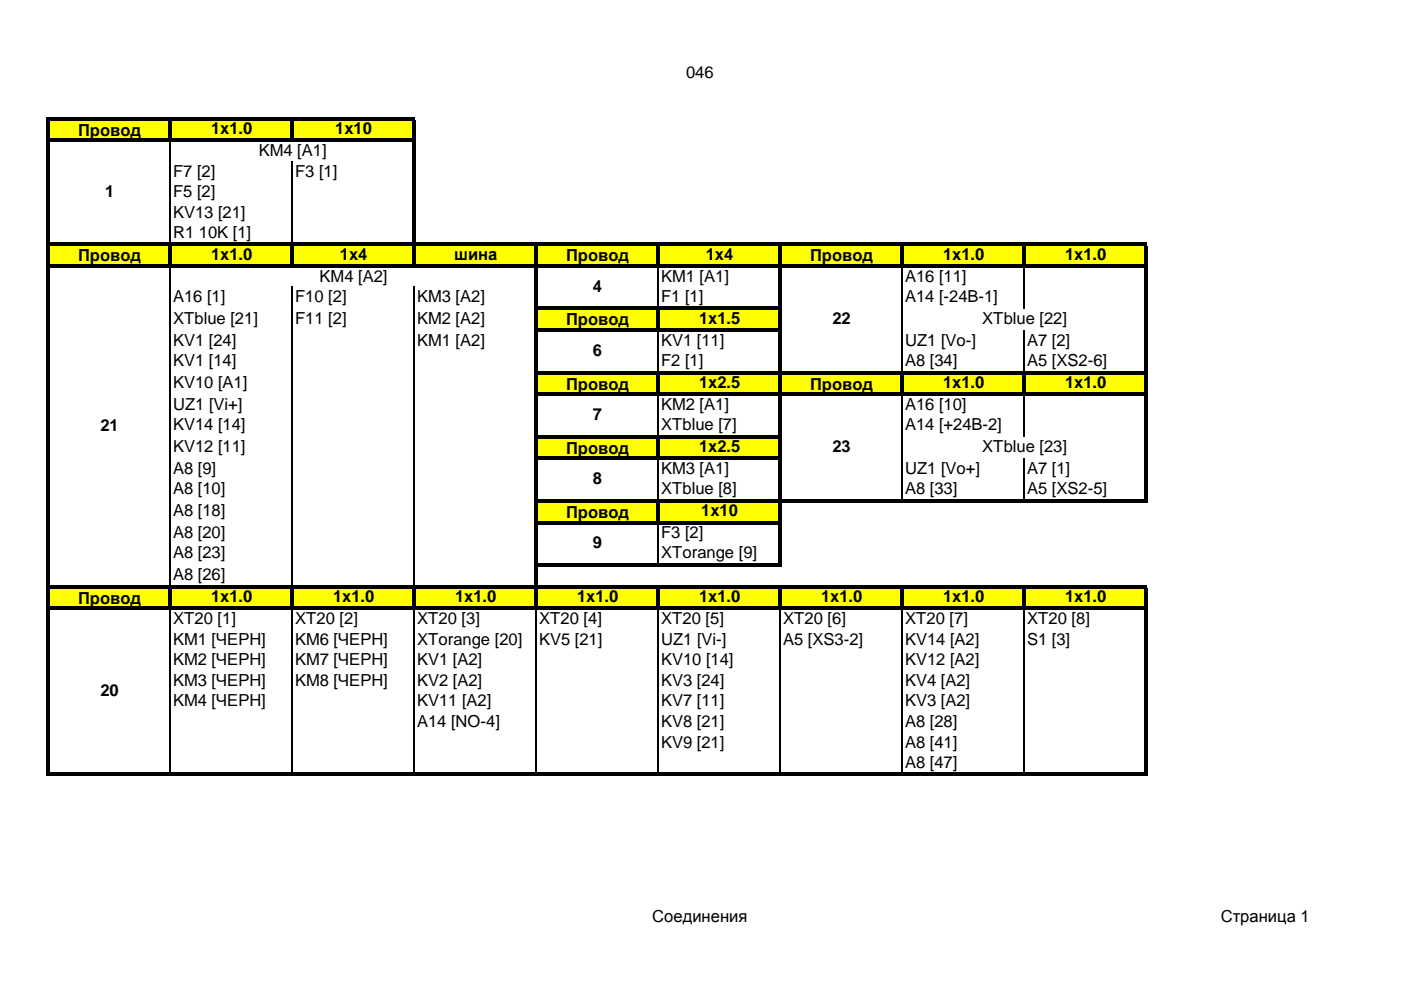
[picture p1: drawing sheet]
<svg xmlns="http://www.w3.org/2000/svg" width="297mm" height="210mm" viewBox="0 0 297 210" stroke-linecap="round" stroke-linejoin="round" font-family="sans-serif">
<defs><g id="words">
<g font-size="3.5">
<text x="145.5" y="16.6">046</text>
<text x="16.5" y="28.7">Провод</text>
<text x="44.7" y="28.4">1x1.0</text>
<text x="71.1" y="28.4">1x10</text>
<text x="54.9" y="33.1">KM4 [A1]</text>
<text x="22.3" y="41.7">1</text>
<text x="36.7" y="37.5">F7 [2]</text>
<text x="36.7" y="41.8">F5 [2]</text>
<text x="62.6" y="37.5">F3 [1]</text>
<text x="36.7" y="46.2">KV13 [21]</text>
<text x="36.7" y="50.5">R1 10K [1]</text>
<text x="16.5" y="55.4">Провод</text>
<text x="44.7" y="55.1">1x1.0</text>
<text x="67.8" y="59.8">KM4 [A2]</text>
<text x="72" y="55.1">1x4</text>
<text x="96.3" y="55.1">шина</text>
<text x="120" y="55.4">Провод</text>
<text x="140.2" y="59.8">KM1 [A1]</text>
<text x="149.6" y="55.1">1x4</text>
<text x="171.7" y="55.4">Провод</text>
<text x="191.9" y="59.8">A16 [11]</text>
<text x="199.9" y="55.1">1x1.0</text>
<text x="225.8" y="55.1">1x1.0</text>
<text x="36.7" y="64.1">A16 [1]</text>
<text x="62.6" y="64.1">F10 [2]</text>
<text x="88.4" y="64.1">KM3 [A2]</text>
<text x="125.7" y="61.8">4</text>
<text x="140.2" y="64.1">F1 [1]</text>
<text x="191.9" y="64.1">A14 [-24B-1]</text>
<text x="36.7" y="68.7">XTblue [21]</text>
<text x="62.6" y="68.7">F11 [2]</text>
<text x="88.4" y="68.7">KM2 [A2]</text>
<text x="120" y="69">Провод</text>
<text x="148.2" y="68.7">1x1.5</text>
<text x="176.5" y="68.7">22</text>
<text x="208.2" y="68.7">XTblue [22]</text>
<text x="36.7" y="73.4">KV1 [24]</text>
<text x="36.7" y="77.6">KV1 [14]</text>
<text x="88.4" y="73.4">KM1 [A2]</text>
<text x="125.7" y="75.4">6</text>
<text x="140.2" y="77.6">F2 [1]</text>
<text x="140.2" y="73.4">KV1 [11]</text>
<text x="191.9" y="77.6">A8 [34]</text>
<text x="191.9" y="73.4">UZ1 [Vo-]</text>
<text x="217.8" y="77.6">A5 [XS2-6]</text>
<text x="217.8" y="73.4">A7 [2]</text>
<text x="36.7" y="82.3">KV10 [A1]</text>
<text x="120" y="82.6">Провод</text>
<text x="148.2" y="82.3">1x2.5</text>
<text x="171.7" y="82.6">Провод</text>
<text x="199.9" y="82.3">1x1.0</text>
<text x="225.8" y="82.3">1x1.0</text>
<text x="36.7" y="87">UZ1 [Vi+]</text>
<text x="125.7" y="89">7</text>
<text x="140.2" y="87">KM2 [A1]</text>
<text x="191.9" y="87">A16 [10]</text>
<text x="21.3" y="91.4">21</text>
<text x="36.7" y="91.2">KV14 [14]</text>
<text x="36.7" y="95.8">KV12 [11]</text>
<text x="140.2" y="91.2">XTblue [7]</text>
<text x="148.2" y="95.8">1x2.5</text>
<text x="176.5" y="95.8">23</text>
<text x="191.9" y="91.2">A14 [+24B-2]</text>
<text x="208.2" y="95.8">XTblue [23]</text>
<text x="36.7" y="100.5">A8 [9]</text>
<text x="120" y="96.2">Провод</text>
<text x="140.2" y="100.5">KM3 [A1]</text>
<text x="191.9" y="100.5">UZ1 [Vo+]</text>
<text x="217.8" y="100.5">A7 [1]</text>
<text x="36.7" y="104.8">A8 [10]</text>
<text x="125.7" y="102.6">8</text>
<text x="140.2" y="104.8">XTblue [8]</text>
<text x="191.9" y="104.8">A8 [33]</text>
<text x="217.8" y="104.8">A5 [XS2-5]</text>
<text x="36.7" y="109.4">A8 [18]</text>
<text x="120" y="109.8">Провод</text>
<text x="148.7" y="109.4">1x10</text>
<text x="36.7" y="114.1">A8 [20]</text>
<text x="36.7" y="118.4">A8 [23]</text>
<text x="125.7" y="116.2">9</text>
<text x="140.2" y="118.4">XTorange [9]</text>
<text x="140.2" y="114.1">F3 [2]</text>
<text x="36.7" y="123">A8 [26]</text>
<text x="16.5" y="128">Провод</text>
<text x="44.7" y="127.6">1x1.0</text>
<text x="70.6" y="127.6">1x1.0</text>
<text x="96.5" y="127.6">1x1.0</text>
<text x="122.3" y="127.6">1x1.0</text>
<text x="148.2" y="127.6">1x1.0</text>
<text x="174.1" y="127.6">1x1.0</text>
<text x="199.9" y="127.6">1x1.0</text>
<text x="225.8" y="127.6">1x1.0</text>
<text x="36.7" y="132.3">XT20 [1]</text>
<text x="36.7" y="136.7">KM1 [ЧЕРН]</text>
<text x="62.6" y="136.7">KM6 [ЧЕРН]</text>
<text x="62.6" y="132.3">XT20 [2]</text>
<text x="88.4" y="136.7">XTorange [20]</text>
<text x="88.4" y="132.3">XT20 [3]</text>
<text x="114.3" y="136.7">KV5 [21]</text>
<text x="114.3" y="132.3">XT20 [4]</text>
<text x="140.2" y="136.7">UZ1 [Vi-]</text>
<text x="140.2" y="132.3">XT20 [5]</text>
<text x="166" y="136.7">A5 [XS3-2]</text>
<text x="166" y="132.3">XT20 [6]</text>
<text x="191.9" y="136.7">KV14 [A2]</text>
<text x="191.9" y="132.3">XT20 [7]</text>
<text x="217.8" y="136.7">S1 [3]</text>
<text x="217.8" y="132.3">XT20 [8]</text>
<text x="36.7" y="141.1">KM2 [ЧЕРН]</text>
<text x="62.6" y="141.1">KM7 [ЧЕРН]</text>
<text x="88.4" y="141.1">KV1 [A2]</text>
<text x="140.2" y="141.1">KV10 [14]</text>
<text x="191.9" y="141.1">KV12 [A2]</text>
<text x="21.3" y="147.5">20</text>
<text x="36.7" y="149.8">KM4 [ЧЕРН]</text>
<text x="36.7" y="145.4">KM3 [ЧЕРН]</text>
<text x="62.6" y="145.4">KM8 [ЧЕРН]</text>
<text x="88.4" y="149.8">KV11 [A2]</text>
<text x="88.4" y="145.4">KV2 [A2]</text>
<text x="140.2" y="149.8">KV7 [11]</text>
<text x="140.2" y="145.4">KV3 [24]</text>
<text x="191.9" y="149.8">KV3 [A2]</text>
<text x="191.9" y="145.4">KV4 [A2]</text>
<text x="88.4" y="154.1">A14 [NO-4]</text>
<text x="140.2" y="154.1">KV8 [21]</text>
<text x="191.9" y="154.1">A8 [28]</text>
<text x="140.2" y="158.5">KV9 [21]</text>
<text x="191.9" y="158.5">A8 [41]</text>
<text x="191.9" y="162.8">A8 [47]</text>
<text x="138.3" y="195.5">Соединения</text>
<text x="258.8" y="195.5">Страница 1</text>
</g>
</g></defs>
<g fill="#ff0">
<path d="M10.2 25.1h77.6v4.7h-77.6z"/>
<path d="M10.2 51.8h232.8v4.7h-232.8z"/>
<path d="M113.6 65.4h51.8v4.7h-51.8z"/>
<path d="M113.6 79h129.4v4.7h-129.4z"/>
<path d="M113.6 92.6h51.8v4.6h-51.8z"/>
<path d="M113.6 106.2h51.8v4.6h-51.8z"/>
<path d="M10.2 124.4h232.8v4.6h-232.8z"/>
</g>
<g fill="#000">
<path d="M9.8 24.8h.7v139.7h-.7zM10.5 24.8h77.6v.7h-77.6zM10.5 29.4h77.6v.7h-77.6zM35.7 25.5h.7v4.6h-.7zM61.5 25.5h.7v4.6h-.7zM87.4 25.5h.7v31.3h-.7zM10.5 51.5h232.8v.7h-232.8zM10.5 56.1h232.8v.7h-232.8zM35.7 52.2h.7v4.6h-.7zM61.5 52.2h.7v4.6h-.7zM113.3 52.2h.7v77.1h-.7zM139.1 52.2h.7v4.6h-.7z"/>
<path d="M165 52.2h.7v67.9h-.7zM190.9 52.2h.7v4.6h-.7zM216.7 52.2h.7v4.6h-.7zM242.6 52.2h.7v54.3h-.7zM114 65.1h51.7v.6h-51.7zM114 69.7h51.7v.7h-51.7zM114 78.7h129.3v.6h-129.3zM139.1 65.7h.7v4.7h-.7zM139.1 79.3h.7v4.6h-.7zM190.9 79.3h.7v4.6h-.7zM216.7 79.3h.7v4.6h-.7zM114 83.3h129.3v.6h-129.3z"/>
<path d="M114 92.2h51.7v.7h-51.7zM114 96.9h51.7v.6h-51.7zM139.1 92.9h.7v4.6h-.7zM114 105.8h129.3v.7h-129.3zM114 110.4h51.7v.7h-51.7zM114 119.4h51.7v.7h-51.7zM139.1 106.5h.7v4.6h-.7zM10.5 124h232.8v.7h-232.8zM10.5 128.7h232.8v.6h-232.8zM35.7 124.7h.7v4.6h-.7zM61.5 124.7h.7v4.6h-.7zM87.4 124.7h.7v4.6h-.7z"/>
<path d="M139.1 124.7h.7v4.6h-.7zM165 124.7h.7v4.6h-.7zM190.9 124.7h.7v4.6h-.7zM216.7 124.7h.7v4.6h-.7zM242.6 124.7h.7v39.8h-.7zM10.5 163.8h232.8v.7h-232.8z"/>
</g>
<g fill="none" stroke="#000" stroke-width=".34">
<path d="M36 30.1v21.4M61.9 34.1v17.4M36 56.8v67.2M139.5 56.8v8.3M191.2 56.8v21.9M217.1 56.8v8.6M61.9 60.8v63.2M87.8 60.8v63.2M139.5 70.4v8.3M217.1 70v8.7M139.5 83.9v8.3M139.5 97.5v8.3"/>
<path d="M191.2 83.9v21.9M217.1 83.9v8.7M217.1 97.2v8.6M139.5 111.1v8.3M36 129.3v34.5M61.9 129.3v34.5M87.8 129.3v34.5M113.6 129.3v34.5M139.5 129.3v34.5M165.4 129.3v34.5M191.2 129.3v34.5M217.1 129.3v34.5"/>
</g>
<use href="#words"/>
</svg>
